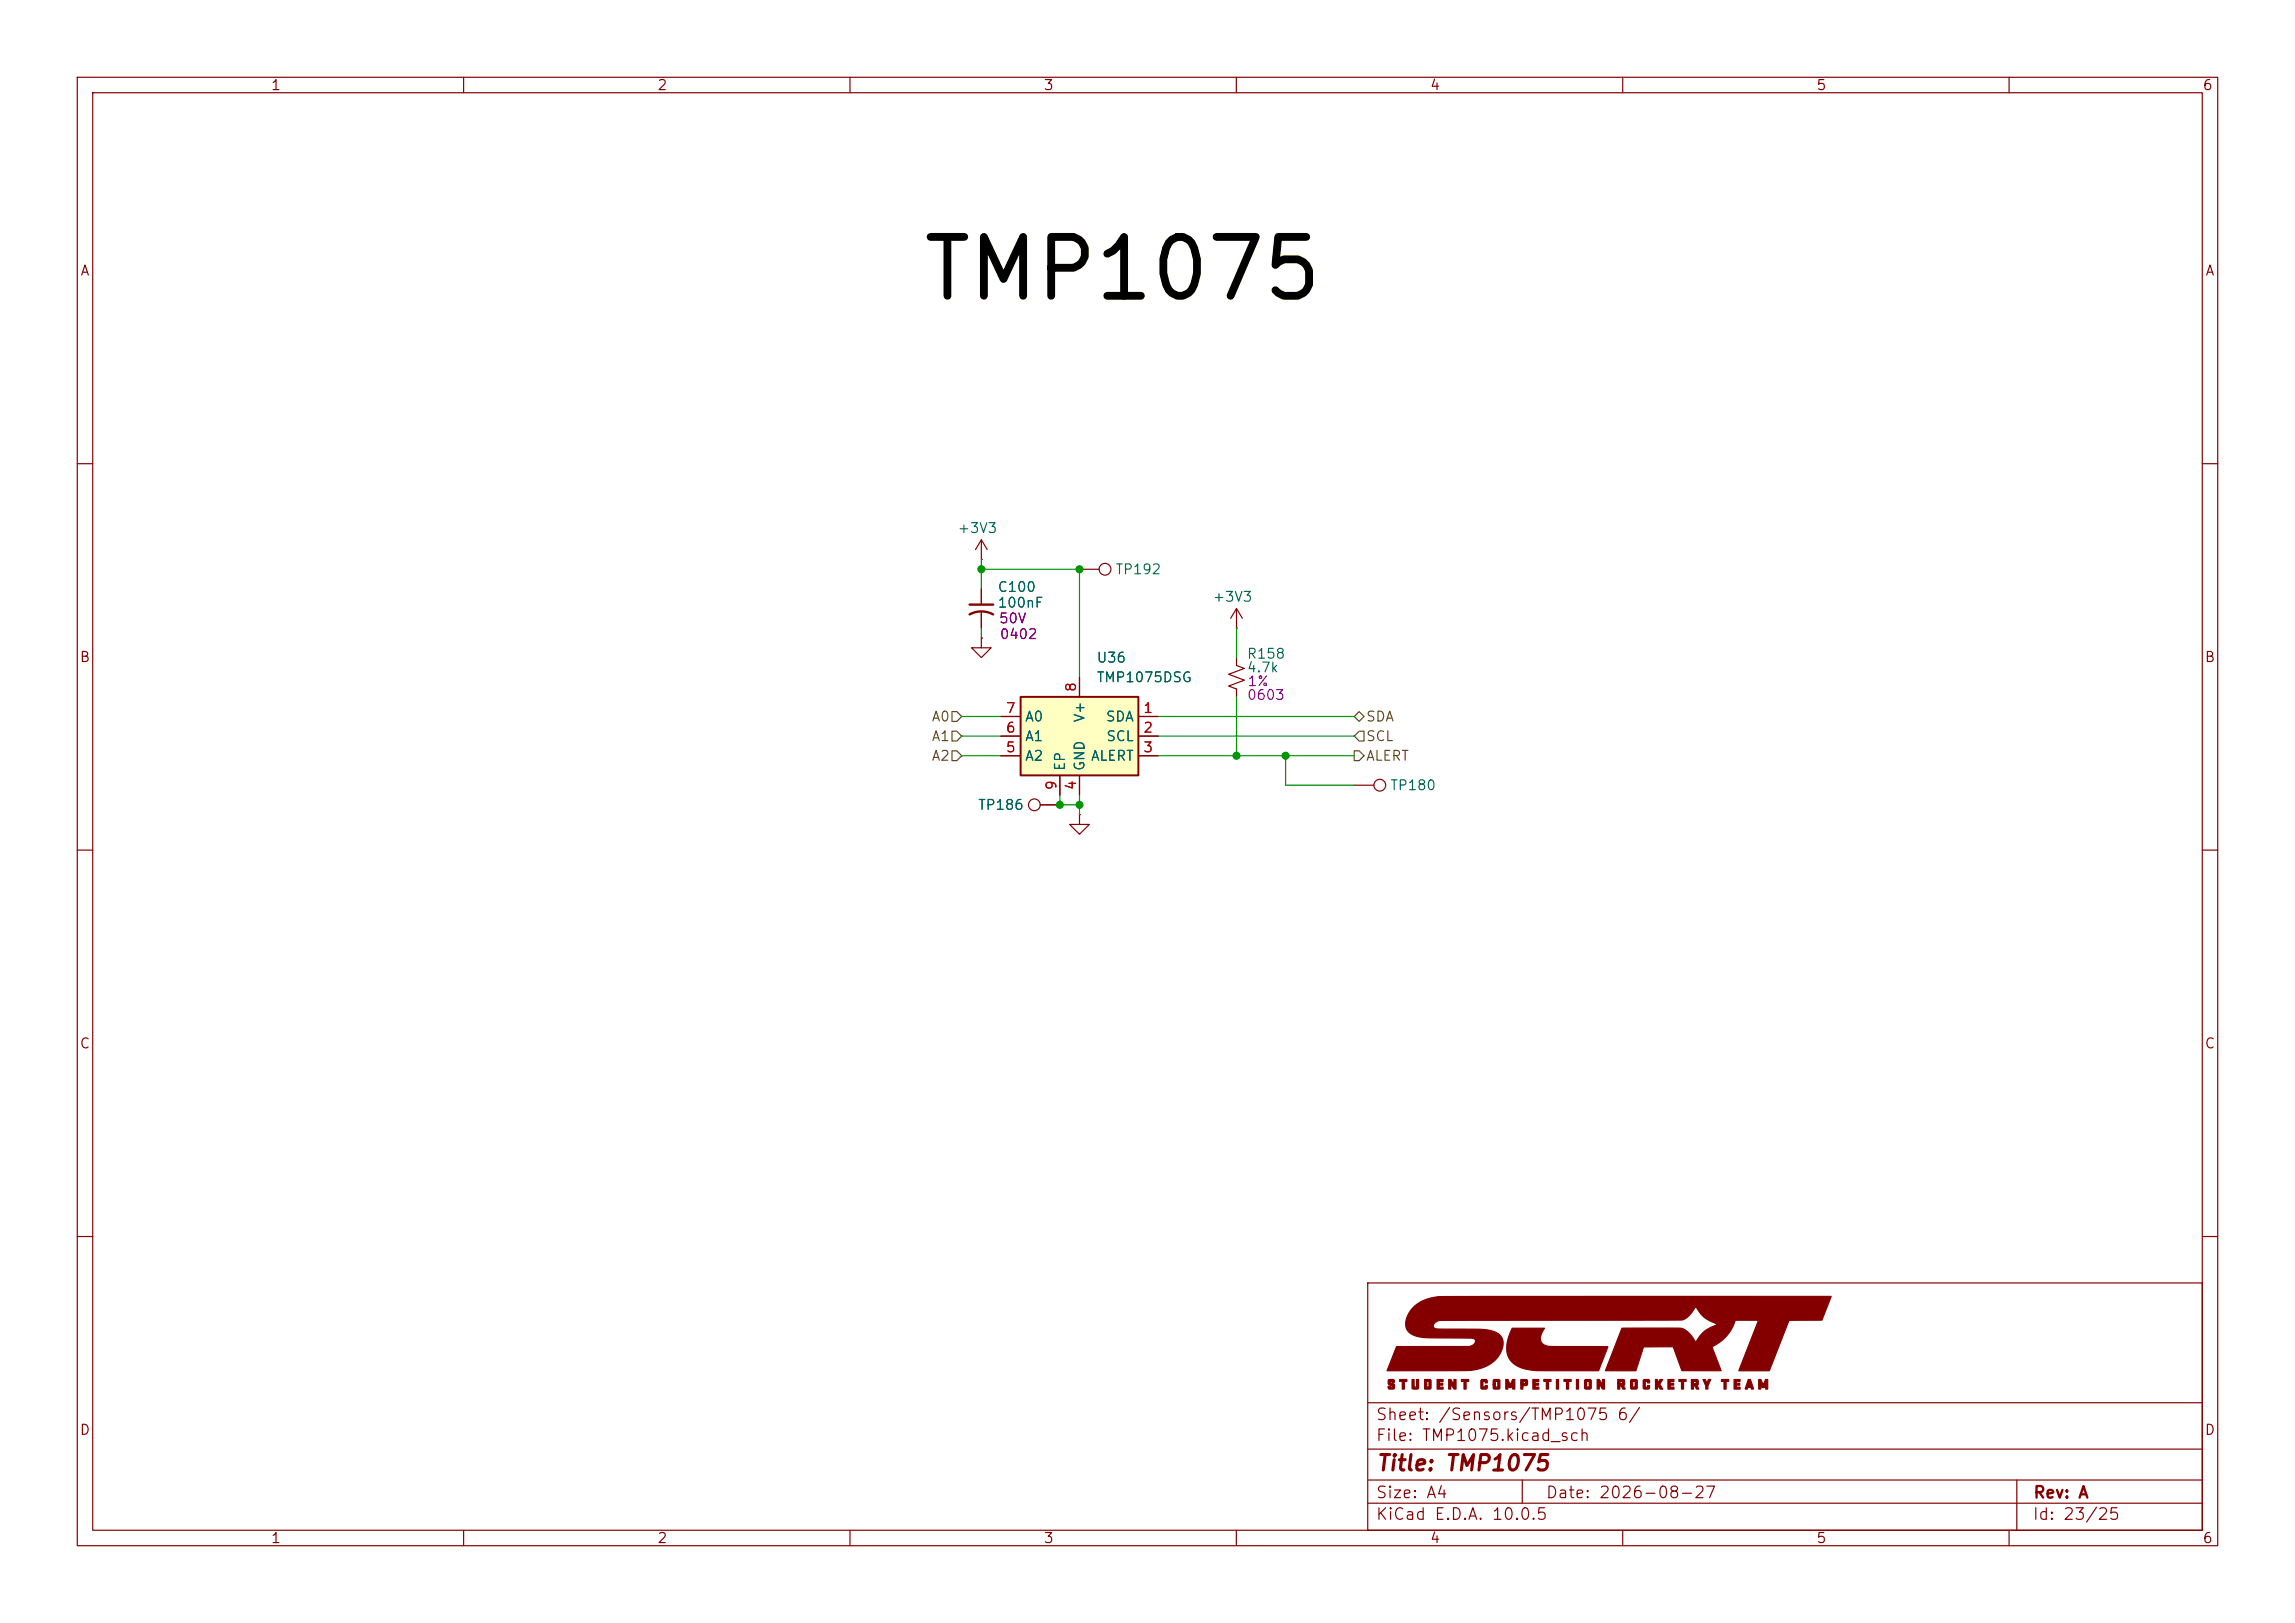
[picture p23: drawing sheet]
<svg xmlns="http://www.w3.org/2000/svg" width="297mm" height="210mm" viewBox="0 0 297 210" stroke-linecap="round" stroke-linejoin="round" font-family="sans-serif">
<defs><g id="words">
<text font-size="7.6" x="118.9" y="40.6">TMP1075</text>
<text font-size="2" fill="#840000" x="178" y="190.8">Title: TMP1075</text>
<g font-size="1.5" fill="#840000">
<text x="178" y="184.1">Sheet: /Sensors/TMP1075 6/</text>
<text x="178" y="186.8">File: TMP1075.kicad_sch</text>
<text x="178" y="197">KiCad E.D.A. 10.0.5</text>
<text x="178" y="194.2">Size: A4</text>
<text x="200" y="194.2">Date: 2026-08-27</text>
<text x="263" y="197">Id: 23/25</text>
<text x="263" y="194.2">Rev: A</text>
</g>
<g font-size="1.3" fill="#840000">
<text x="35" y="12">1</text>
<text x="85" y="12">2</text>
<text x="135" y="12">3</text>
<text x="185" y="12">4</text>
<text x="235" y="12">5</text>
<text x="285" y="12">6</text>
<text x="10.3" y="36">A</text>
<text x="285.3" y="36">A</text>
<text x="10.2" y="86">B</text>
<text x="285.2" y="86">B</text>
<text x="10.2" y="136">C</text>
<text x="285.2" y="136">C</text>
<text x="10.2" y="186">D</text>
<text x="285.2" y="186">D</text>
<text x="35" y="200">1</text>
<text x="85" y="200">2</text>
<text x="135" y="200">3</text>
<text x="185" y="200">4</text>
<text x="235" y="200">5</text>
<text x="285" y="200">6</text>
</g>
<g font-size="1.3" fill="#006464">
<text x="123.8" y="69.3">+3V3</text>
<text x="129" y="76.9">C100</text>
<text x="144.3" y="74.6">TP192</text>
<text x="129" y="78.9">100nF</text>
<text x="156.8" y="78.2">+3V3</text>
<text x="141.8" y="86.1">U36</text>
<text x="141.8" y="88.6">TMP1075DSG</text>
<text x="161.3" y="85.5">R158</text>
<text x="161.3" y="87.3">4.7k</text>
<text x="132.6" y="93.7">A0</text>
<text x="140.7" y="93.6" transform="rotate(-90 140.7 93.6)">V+</text>
<text x="143" y="93.7">SDA</text>
<text x="132.6" y="98.8">A2</text>
<text x="132.6" y="96.2">A1</text>
<text x="138.1" y="99.8" transform="rotate(-90 138.1 99.8)">EP</text>
<text x="140.7" y="99.8" transform="rotate(-90 140.7 99.8)">GND</text>
<text x="141.1" y="98.8">ALERT</text>
<text x="143.1" y="96.2">SCL</text>
<text x="126.5" y="105.1">TP186</text>
<text x="179.8" y="102.6">TP180</text>
</g>
<g font-size="1.3" fill="#840084">
<text x="129.2" y="81">50V</text>
<text x="129.3" y="83">0402</text>
<text x="161.4" y="89.1">1%</text>
<text x="161.3" y="90.9">0603</text>
</g>
<g font-size="1.3" fill="#a90000">
<text x="139.6" y="89.6" transform="rotate(-90 139.6 89.6)">8</text>
<text x="130.1" y="95.1">6</text>
<text x="130.1" y="92.6">7</text>
<text x="147.9" y="92.6">1</text>
<text x="147.9" y="95.1">2</text>
<text x="130.1" y="97.7">5</text>
<text x="147.9" y="97.7">3</text>
<text x="137" y="102.3" transform="rotate(-90 137 102.3)">9</text>
<text x="139.6" y="102.3" transform="rotate(-90 139.6 102.3)">4</text>
</g>
<g font-size="1.3" fill="#725600">
<text x="120.5" y="93.7">A0</text>
<text x="176.7" y="93.7">SDA</text>
<text x="120.5" y="96.2">A1</text>
<text x="120.5" y="98.8">A2</text>
<text x="176.7" y="98.8">ALERT</text>
<text x="176.7" y="96.2">SCL</text>
</g>
</g></defs>
<g fill="none" stroke="#840000" stroke-width=".15">
<path d="M10 10h277v190h-277zM12 12h273v186h-273zM60 10v2M110 10v2M160 10v2M210 10v2M260 10v2M10 60h2M285 60h2M10 110h2M285 110h2M10 160h2"/>
<path d="M177 166h108v32h-108zM285 160h2M60 198v2M110 198v2M160 198v2M177 194.5h108M177 191.5h108M177 187.5h108M177 181.5h108M197 191.5v3M210 198v2M260 198v2"/>
<path d="M261 191.5v6.5"/>
</g>
<g fill="#840000" stroke="#840000" stroke-width=".15">
<path d="M179.7 178.5h.6l.1 .1 .1 .3-.6-.1v.1l.1 .1a.41 .41 0 0 1 .5 .2 .41 .41 0 0 1-.2 .5h-.5l-.2-.1v-.2l.6 .1v-.2h-.1a.42 .42 0 0 1-.5-.3 .42 .42 0 0 1 .1-.5z"/>
<path d="M181.1 178.5h1v.3h-.4v.9h-.2v-.9h-.4z"/>
<path d="M182.7 178.5h.3v1h.3v-1h.3v1.1l-.1 .1h-.7l-.1-.1z"/>
<path d="M184.4 178.5h.7l.1 .1v1l-.1 .1h-.7v-.6h.2v.4h.3v-.7h-.3v.3h-.2z"/>
<path d="M186 178.5h.8v.3h-.5v.2h.4v.2h-.4v.3h.5v.2h-.8z"/>
<path d="M187.5 178.5h.3l.4 .7v-.7h.2v1.2h-.2l-.4-.6-.1 .6h-.2z"/>
<path d="M189.1 178.5h1v.3h-.4v.9h-.2v-.9h-.4z"/>
<path d="M191.8 178.5h.6l.1 .1v.3h-.3v-.1h-.3v.7h.3v-.2h.3v.3l-.1 .1h-.6l-.2-.1v-1z"/>
<path d="M193.3 178.5h.7l.1 .1v1l-.1 .1h-.7l-.1-.1v-.5h.3v.4h.3v-.7h-.3v.3h-.3v-.5z"/>
<path d="M194.9 178.5h.3l.3 .7 .3-.7h.2v1.2h-.2v-.6l-.2 .4h-.3l-.2-.4v.6h-.2z"/>
<path d="M196.8 178.5h.4a.37 .37 0 0 1 .4 .1 .37 .37 0 0 1 .1 .4l-.1 .3h-.5v.4h-.3v-.8h.3v.1h.3v-.2h-.3v.1h-.3z"/>
<path d="M198.4 178.5h.7v.3h-.5v.2h.5v.2h-.5v.3h.5v.2h-.7z"/>
<path d="M199.8 178.5h.9v.3h-.3v.9h-.3v-.9h-.3z"/>
<path d="M201.4 178.5h.3v1.2h-.3z"/>
<path d="M202.4 178.5h.9v.3h-.3v.9h-.3v-.9h-.3z"/>
<path d="M204 178.5h.3v1.2h-.3z"/>
<path d="M205.2 178.5h.6l.1 .1v1l-.1 .1h-.6l-.1-.1v-.5h.2v.4h.4v-.7h-.4v.3h-.2v-.5z"/>
<path d="M206.7 178.5h.3l.4 .7v-.7h.2v1.2h-.2l-.4-.6v.6h-.3z"/>
<path d="M209.4 178.5h.3a.32 .32 0 0 1 .5 .2l.1 .5-.2 .1 .2 .4h-.3l-.2-.4h-.2v.4h-.2v-.8h.2v.1h.4v-.2h-.4v.1h-.2z"/>
<path d="M211.1 178.5h.7l.1 .1v1l-.1 .1h-.7l-.1-.1v-.5h.3v.4h.3v-.7h-.3v.3h-.3v-.5z"/>
<path d="M212.8 178.5h.6l.1 .1v.3h-.3v-.1h-.3v.7h.3v-.2h.3v.3l-.1 .1h-.6l-.2-.1v-1z"/>
<path d="M214.2 178.5h.3v.5l.3-.5h.4l-.4 .6 .4 .6h-.3l-.4-.5v.5h-.3z"/>
<path d="M215.9 178.5h.7v.3h-.5v.2h.5v.2h-.5v.3h.5v.2h-.7z"/>
<path d="M217.3 178.5h.9v.3h-.3v.9h-.3v-.9h-.3z"/>
<path d="M218.9 178.5h.4a.32 .32 0 0 1 .5 .2v.5l-.2 .1 .3 .4h-.4l-.2-.4h-.1v.4h-.3v-.8h.3v.1h.3v-.2h-.3v.1h-.3z"/>
<path d="M220.4 178.5h.3l.2 .5 .2-.5h.3l-.4 .8v.4h-.2v-.4z"/>
<path d="M222.8 178.5h.9v.3h-.3v.9h-.3v-.9h-.3z"/>
<path d="M224.4 178.5h.8v.3h-.5v.2h.4v.2h-.4v.3h.5v.2h-.8z"/>
<path d="M226.2 178.5h.3l.4 1.2a.25 .25 0 0 1-.3-.2h-.4a.22 .22 0 0 1-.1 .2 .22 .22 0 0 1-.2 0l.1-.5h.5l-.1-.3-.1 .3h-.3z"/>
<path d="M227.6 178.5h.3l.3 .7 .3-.7h.3v1.2h-.3v-.6l-.2 .4h-.2l-.2-.4v.6h-.3z"/>
<path d="M182.8 169.2a6.3 6.3 0 0 1 4.6-1.4l49.6-.1-1.2 3.1h-4.3l-2.5 6.6h-4l2.6-6.6h-3a5.6 5.6 0 0 1-3 3.5l1.1 3.1h-5l-1.1-2.9a.24 .24 0 0 0-.1-.2 .24 .24 0 0 0-.3 0h-3.5l-1 3.1h-3.9l2.1-5.5h7.6a3.5 3.5 0 0 1 2 1.8 4.6 4.6 0 0 1 2.7-2.3 4.5 4.5 0 0 1-2.7-2.3h-.1a2.78 2.78 0 0 1-1.7 1.7l-31.3 .1a.88 .88 0 0 0-.9 .8 .93 .93 0 0 0 1 .3h3.2a10.5 10.5 0 0 1 3.9 .4 1.67 1.67 0 0 1 .7 2.4 4.7 4.7 0 0 1-4 2.5l-10.8 .1 1.2-3.2h9.4a.69 .69 0 0 0 .8-.9 2.61 2.61 0 0 0-1.6-.2h-4.4a4.5 4.5 0 0 1-2.6-.8 2.26 2.26 0 0 1 .3-2.8z"/>
<path d="M195.7 171.9h4.2a1.74 1.74 0 0 0-.4 1.9 2.79 2.79 0 0 0 2.2 .4l6.4 .1-1.2 3.1h-5.8a11.3 11.3 0 0 1-4.6-.6 2.82 2.82 0 0 1-1.3-3.6z"/>
</g>
<path d="M132.1 90.2h15.2v10.1h-15.2z" fill="#ffffc2"/>
<path d="M132.1 90.2h15.2v10.1h-15.2z" fill="none" stroke="#840000" stroke-width=".25"/>
<g fill="none" stroke="#840000" stroke-width=".15">
<path d="M127 72.4h.1M127 69.9l-.8 1.2M127 69.9l.8 1.2M127 69.9v2.5M127 76.2v2M127 79.2v2.1M139.7 73.7h2.5M160 78.7l-.7 1.3M160 78.7l.8 1.3M160 78.7v2.6M127 82.6v1.2h-1.3l1.3 1.3 1.3-1.3h-1.3M127 82.6h.1"/>
<path d="M129.5 92.7h2.6M129.5 95.3h2.6M129.5 97.8h2.6M139.7 87.6v2.6M147.3 92.7h2.6M147.3 95.3h2.6M147.3 97.8h2.6M160 81.3h.1M160 85.1v1l1 .4-2 .7 2 .8-2 .8 1 .4v1M134.6 104.1h2.6M137.2 100.3v2.6M139.7 105.4v1.3h-1.3l1.3 1.3 1.3-1.3h-1.3"/>
<path d="M139.7 105.4h.1M139.7 100.3v2.6M175.3 101.6h2.5"/>
<circle cx="143" cy="73.7" r=".76"/>
<circle cx="133.9" cy="104.1" r=".76"/>
<circle cx="178.6" cy="101.6" r=".76"/>
</g>
<path d="M125.5 79.5a3.2 3.2 0 0 1 3 0M125.5 78.2h3" fill="none" stroke="#840000" stroke-width=".3"/>
<path d="M123.2 94.6h.6l.7 .7-.7 .6h-.6zM123.2 92.1h.6l.7 .6-.7 .6h-.6zM123.2 97.2h.6l.7 .6-.7 .6h-.6zM175.3 97.2h.6l.6 .6-.6 .6h-.6zM175.3 92.7l.6-.6 .6 .6-.6 .6zM175.3 95.3l.6-.7h.6v1.3h-.6z" fill="none" stroke="#725600" stroke-width=".15"/>
<g fill="none" stroke="#009600" stroke-width=".15">
<path d="M127 73.7h12.7v13.9M127 72.4v3.8M124.5 97.8h5M124.5 95.3h5M124.5 92.7h5M127 81.3v1.3M149.9 97.8h25.4M149.9 95.3h25.4M149.9 92.7h25.4M160 81.3v3.8M160 90.2v7.6M166.4 97.8v3.8h8.9"/>
<path d="M137.2 102.9v1.2h2.5M139.7 102.9v2.5"/>
</g>
<g fill="#009600" stroke="#009600" stroke-width=".13">
<circle cx="139.7" cy="104.1" r=".46"/>
<circle cx="137.2" cy="104.1" r=".46"/>
<circle cx="166.4" cy="97.8" r=".46"/>
<circle cx="127" cy="73.7" r=".46"/>
<circle cx="139.7" cy="73.7" r=".46"/>
<circle cx="160" cy="97.8" r=".46"/>
</g>
<use href="#words"/>
</svg>
